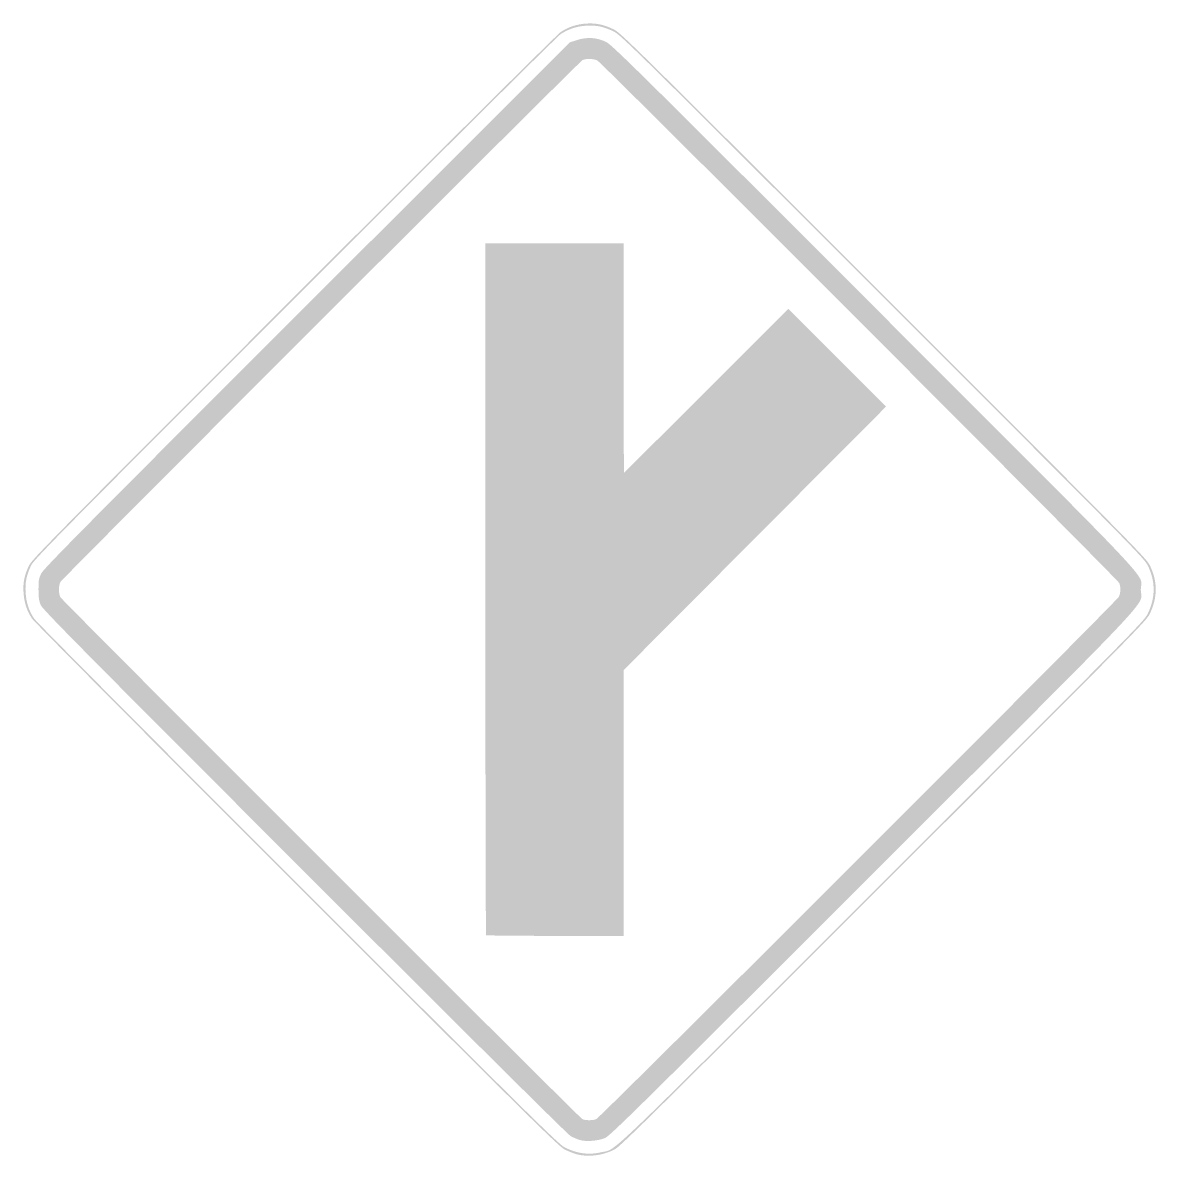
# Model space of a CAD drawing. Header units: inches. Extents: x -21.2 to 21.7, y -21.6 to 21.2.
import ezdxf

# ---------------------------------------------------------------- set-up
doc = ezdxf.new("R2010")
doc.units = ezdxf.units.IN
doc.header["$MEASUREMENT"] = 0

msp = doc.modelspace()

# ---------------------------------------------------------------- hatches: boundary and pattern name
h = msp.add_hatch(color=7)
edge = h.paths.add_edge_path()
edge.add_spline(control_points=[(-0.48, -21.153), (-0.593, -21.122), (-0.796, -21.043), (-0.931, -20.975), (-1.153, -20.865), (-2.128, -19.903), (-10.961, -11.074), (-16.483, -5.555), (-20.806, -1.204), (-20.885, -1.086), (-21.078, -0.798), (-21.179, -0.489), (-21.203, -0.113), (-21.227, 0.258), (-21.176, 0.518), (-21.008, 0.883), (-20.897, 1.124), (-20.357, 1.672), (-11.093, 10.942), (-5.558, 16.48), (-1.204, 20.806), (-1.086, 20.885), (-0.805, 21.073), (-0.492, 21.178), (-0.137, 21.203), (0.235, 21.228), (0.532, 21.167), (0.893, 20.99), (1.167, 20.855), (1.531, 20.496), (11.014, 11.014), (20.682, 1.346), (20.854, 1.172), (20.993, 0.883), (21.273, 0.302), (21.272, -0.29), (20.991, -0.883), (20.854, -1.174), (20.737, -1.292), (11.015, -11.012), (2.429, -19.596), (1.147, -20.862), (0.938, -20.97), (0.494, -21.199), (-0.048, -21.269), (-0.48, -21.153)], knot_values=[0, 0, 0, 0, 1, 1, 1, 2, 2, 2, 3, 3, 3, 4, 4, 4, 5, 5, 5, 6, 6, 6, 7, 7, 7, 8, 8, 8, 9, 9, 9, 10, 10, 10, 11, 11, 11, 12, 12, 12, 13, 13, 13, 14, 14, 14, 15, 15, 15, 15], degree=3, periodic=0)
edge = h.paths.add_edge_path(flags=0)
edge.add_spline(control_points=[(0.448, -21.074), (1.04, -20.935), (0.313, -21.633), (10.975, -10.973), (20.659, -1.292), (20.775, -1.174), (20.913, -0.883), (21.194, -0.29), (21.194, 0.302), (20.914, 0.883), (20.775, 1.172), (20.604, 1.346), (10.975, 10.975), (1.53, 20.419), (1.167, 20.777), (0.893, 20.911), (0.532, 21.088), (0.235, 21.15), (-0.137, 21.124), (-0.492, 21.099), (-0.805, 20.995), (-1.086, 20.807), (-1.204, 20.728), (-5.542, 16.418), (-11.054, 10.903), (-20.281, 1.67), (-20.818, 1.124), (-20.93, 0.883), (-21.098, 0.518), (-21.148, 0.258), (-21.125, -0.113), (-21.101, -0.489), (-21, -0.798), (-20.807, -1.086), (-20.728, -1.204), (-16.421, -5.539), (-10.922, -11.035), (-2.125, -19.828), (-1.153, -20.786), (-0.931, -20.897), (-0.455, -21.133), (-0.033, -21.188), (0.448, -21.074)], knot_values=[0, 0, 0, 0, 1, 1, 1, 2, 2, 2, 3, 3, 3, 4, 4, 4, 5, 5, 5, 6, 6, 6, 7, 7, 7, 8, 8, 8, 9, 9, 9, 10, 10, 10, 11, 11, 11, 12, 12, 12, 13, 13, 13, 14, 14, 14, 14], degree=3, periodic=0)
h = msp.add_hatch(color=7)
edge = h.paths.add_edge_path()
edge.add_spline(control_points=[(-0.392, -20.611), (-0.479, -20.582), (-0.62, -20.522), (-0.706, -20.477), (-0.804, -20.425), (-4.545, -16.711), (-10.664, -10.59), (-18.889, -2.361), (-20.478, -0.753), (-20.553, -0.589), (-20.625, -0.428), (-20.642, -0.321), (-20.643, 0), (-20.644, 0.35), (-20.632, 0.416), (-20.537, 0.608), (-20.447, 0.791), (-18.921, 2.333), (-10.588, 10.661)], knot_values=[0, 0, 0, 0, 1, 1, 1, 2, 2, 2, 3, 3, 3, 4, 4, 4, 5, 5, 5, 6, 6, 6, 6], degree=3, periodic=0)
edge.add_line((-10.588, 10.661), (-0.746, 20.498))
edge.add_line((-0.746, 20.498), (-0.476, 20.586))
edge.add_spline(control_points=[(-0.476, 20.586), (-0.099, 20.708), (0.275, 20.684), (0.617, 20.514), (0.84, 20.404), (1.795, 19.46), (10.66, 10.589), (21.665, -0.425), (20.64, 0.663), (20.643, -0.001), (20.646, -0.672), (21.658, 0.401), (10.589, -10.66), (1.679, -19.562), (0.765, -20.464), (0.569, -20.546), (0.307, -20.657), (-0.161, -20.688), (-0.392, -20.611)], knot_values=[0, 0, 0, 0, 1, 1, 1, 2, 2, 2, 3, 3, 3, 4, 4, 4, 5, 5, 5, 6, 6, 6, 6], degree=3, periodic=0)
edge = h.paths.add_edge_path(flags=0)
edge.add_spline(control_points=[(0.243, -19.838), (0.384, -19.785), (19.74, -0.437), (19.82, -0.269), (19.889, -0.124), (19.896, 0.086), (19.838, 0.243), (19.791, 0.368), (0.453, 19.734), (0.286, 19.822), (0.161, 19.889), (-0.147, 19.897), (-0.267, 19.835), (-0.389, 19.774), (-19.754, 0.415), (-19.822, 0.286), (-19.895, 0.15), (-19.895, -0.15), (-19.822, -0.286), (-19.759, -0.406), (-0.397, -19.768), (-0.275, -19.834), (-0.174, -19.888), (0.101, -19.891), (0.243, -19.838)], knot_values=[0, 0, 0, 0, 1, 1, 1, 2, 2, 2, 3, 3, 3, 4, 4, 4, 5, 5, 5, 6, 6, 6, 7, 7, 7, 8, 8, 8, 8], degree=3, periodic=0)
h = msp.add_hatch(color=7)
edge = h.paths.add_edge_path()
edge.add_spline(control_points=[(-3.879, -12.945), (-3.893, -12.931), (-3.905, -7.094), (-3.905, 0.026)], knot_values=[0, 0, 0, 0, 1, 1, 1, 1], degree=3, periodic=0)
edge.add_line((-3.905, 0.026), (-3.905, 12.971))
edge.add_line((-3.905, 12.971), (-1.315, 12.971))
edge.add_line((-1.315, 12.971), (1.276, 12.971))
edge.add_line((1.276, 12.971), (1.276, 8.674))
edge.add_spline(control_points=[(1.276, 8.674), (1.276, 6.31), (1.28, 4.376), (1.286, 4.376), (1.292, 4.376), (2.679, 5.758), (4.367, 7.447)], knot_values=[0, 0, 0, 0, 1, 1, 1, 2, 2, 2, 2], degree=3, periodic=0)
edge.add_line((4.367, 7.447), (7.437, 10.518))
edge.add_line((7.437, 10.518), (9.269, 8.686))
edge.add_line((9.269, 8.686), (11.101, 6.855))
edge.add_line((11.101, 6.855), (6.188, 1.921))
edge.add_line((6.188, 1.921), (1.276, -3.013))
edge.add_line((1.276, -3.013), (1.276, -7.992))
edge.add_line((1.276, -7.992), (1.276, -12.971))
edge.add_line((1.276, -12.971), (-1.289, -12.971))
edge.add_spline(control_points=[(-1.289, -12.971), (-2.699, -12.971), (-3.865, -12.959), (-3.879, -12.945)], knot_values=[0, 0, 0, 0, 1, 1, 1, 1], degree=3, periodic=0)

doc.saveas('drawing.dxf')
